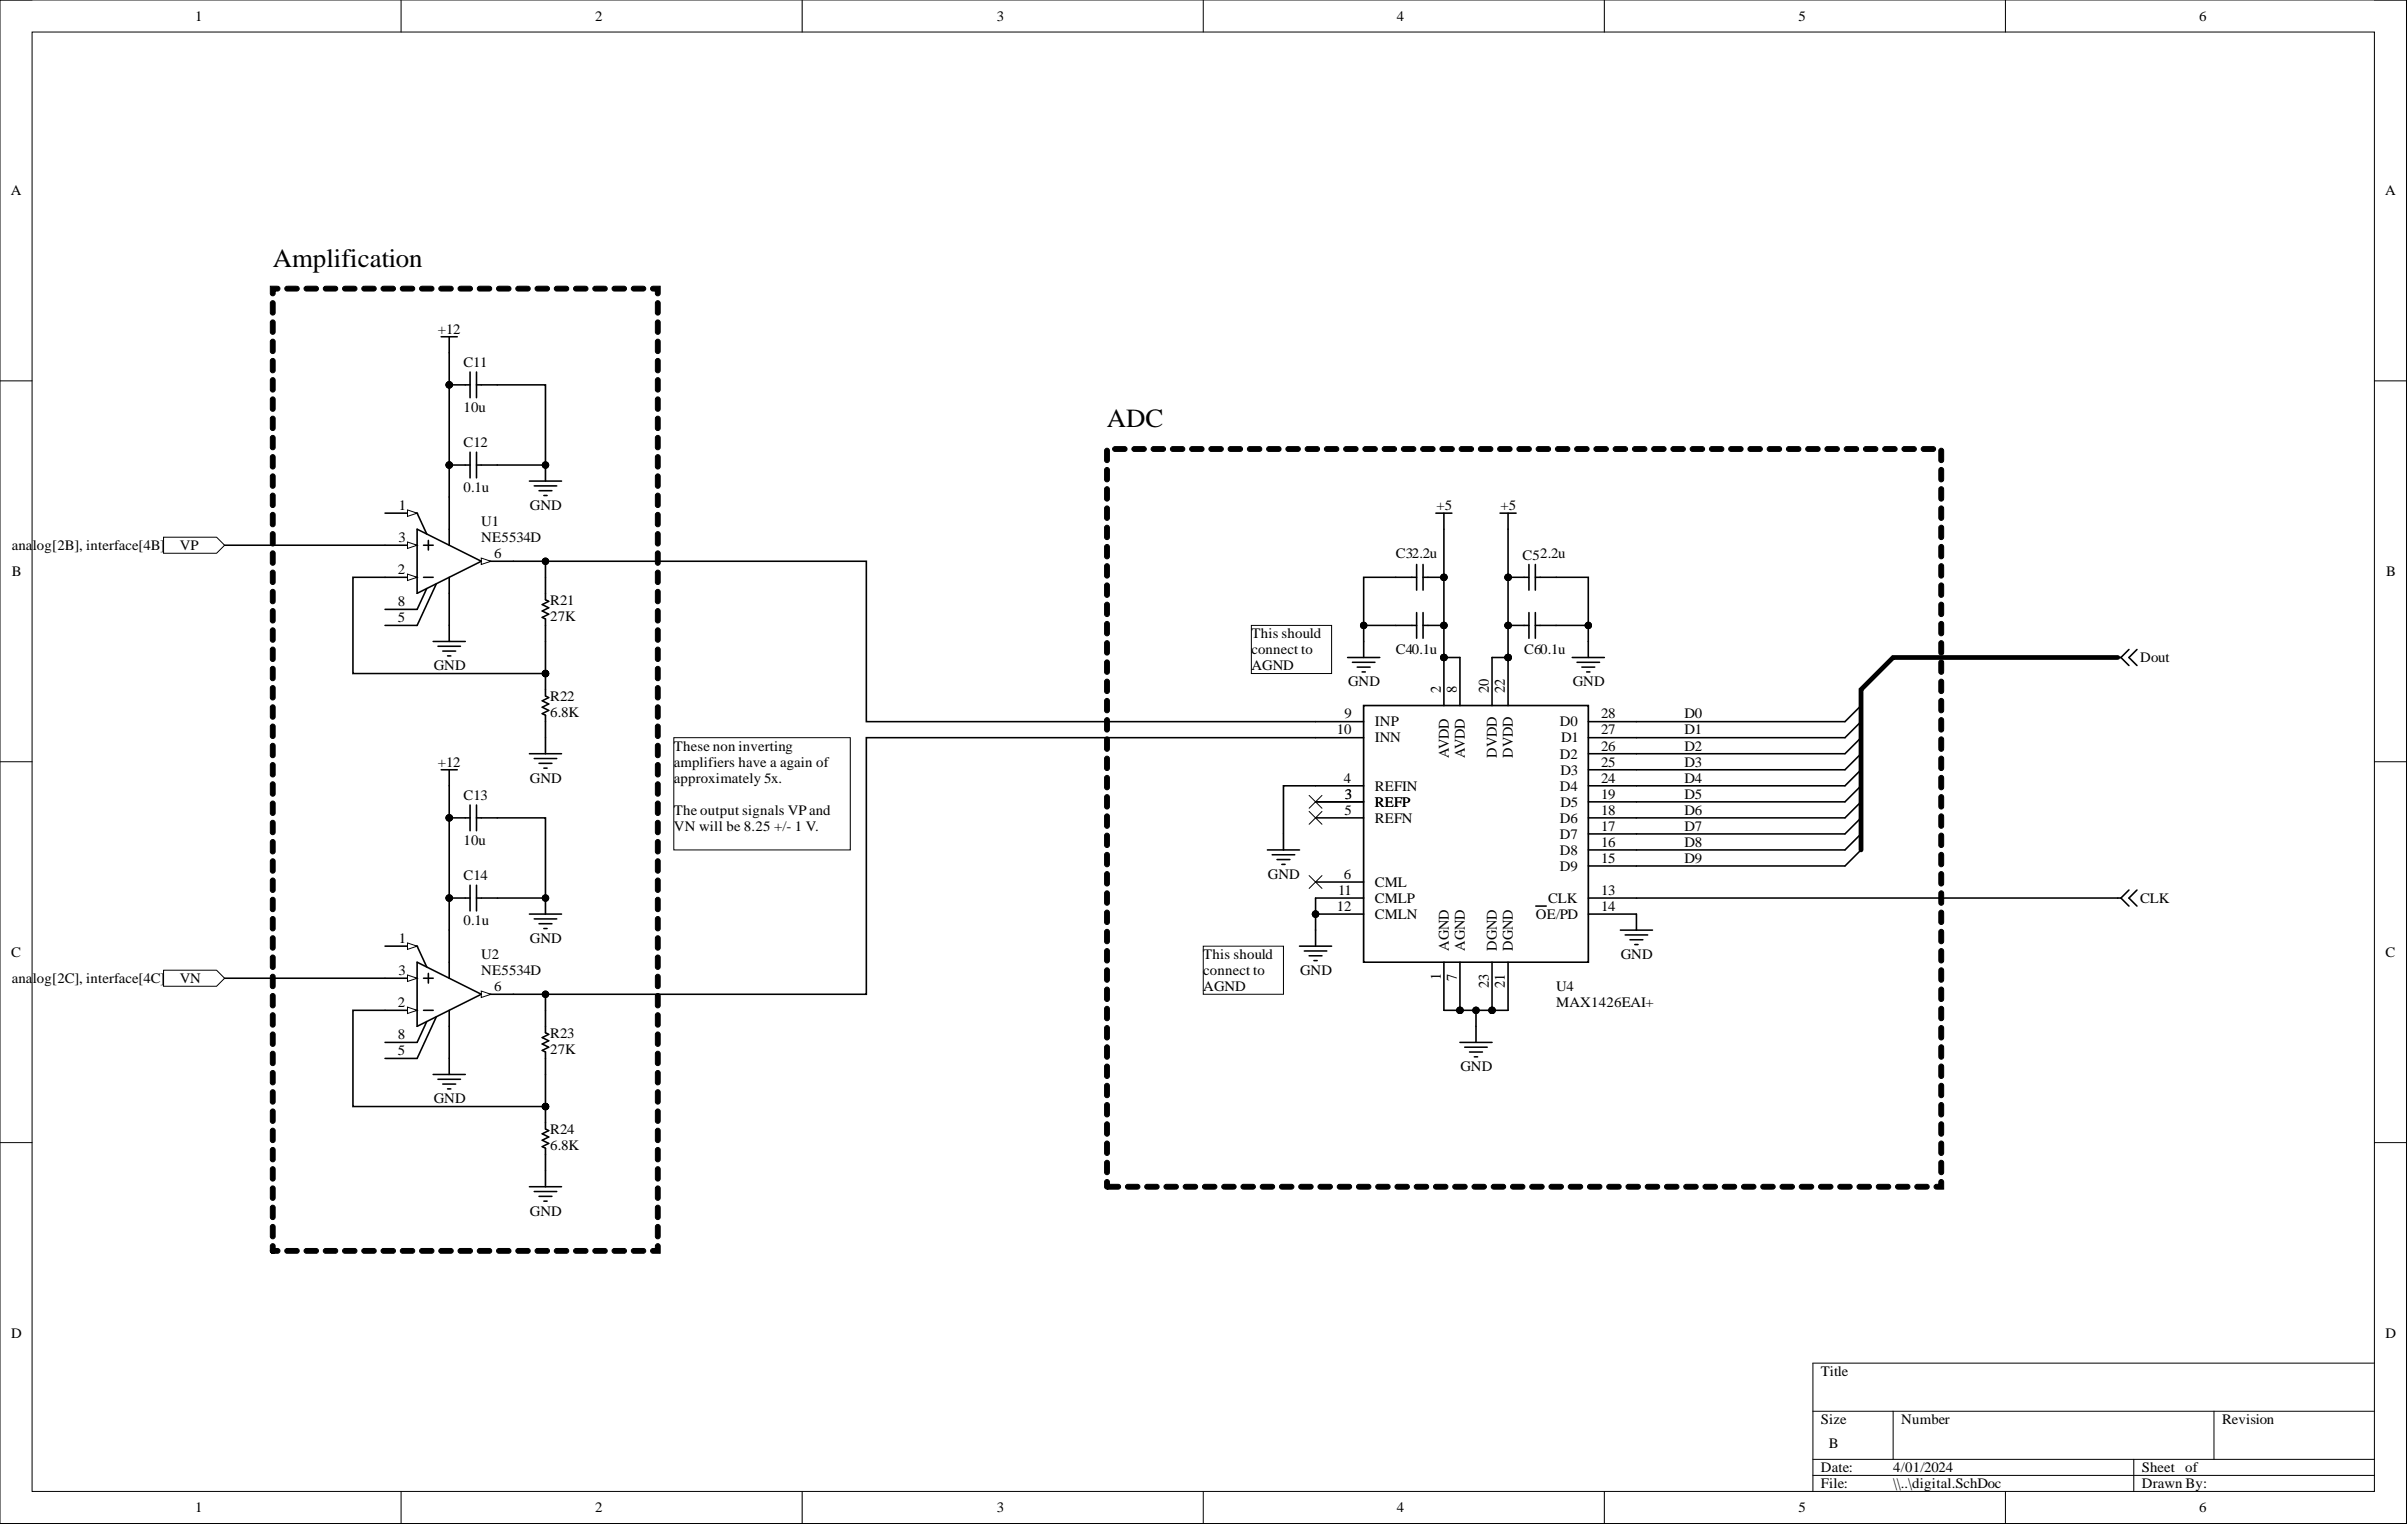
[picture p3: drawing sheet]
<svg xmlns="http://www.w3.org/2000/svg" width="381mm" height="241mm" viewBox="0 0 381 241" stroke-linecap="round" stroke-linejoin="round" font-family="sans-serif">
<defs><g id="words">
<g font-size="4.1">
<text x="43.2" y="42.2">Amplification</text>
<text x="175.2" y="67.6">ADC</text>
</g>
<g font-size="2.3">
<text x="30.9" y="3.3">1</text>
<text x="94.2" y="3.3">2</text>
<text x="157.7" y="3.3">3</text>
<text x="221" y="3.3">4</text>
<text x="284.6" y="3.3">5</text>
<text x="347.9" y="3.3">6</text>
<text x="1.7" y="30.9">A</text>
<text x="377.4" y="30.9">A</text>
<text x="69.3" y="52.8">+12</text>
<text x="73.4" y="58.1">C11</text>
<text x="73.4" y="65.2">10u</text>
<text x="73.4" y="70.8">C12</text>
<text x="73.4" y="77.9">0.1u</text>
<text x="63.1" y="80.7">1</text>
<text x="76.2" y="83.2">U1</text>
<text x="83.9" y="80.7">GND</text>
<text x="227.3" y="80.7">+5</text>
<text x="237.4" y="80.7">+5</text>
<text x="1.9" y="87">analog[2B], interface[4B]</text>
<text x="28.4" y="87">VP</text>
<text x="63" y="85.8">3</text>
<text x="76.2" y="85.8">NE5534D</text>
<text x="78.2" y="88.3">6</text>
<text x="220.8" y="88.3">C32.2u</text>
<text x="240.9" y="88.6">C52.2u</text>
<text x="1.9" y="91.2">B</text>
<text x="63" y="90.8">2</text>
<text x="63" y="95.9">8</text>
<text x="87.1" y="95.7">R21</text>
<text x="377.5" y="91.2">B</text>
<text x="63" y="98.5">5</text>
<text x="87.1" y="98.2">27K</text>
<text x="198" y="101">This should</text>
<text x="68.6" y="106.1">GND</text>
<text x="198" y="103.5">connect to</text>
<text x="198" y="106.1">AGND</text>
<text x="220.8" y="103.5">C40.1u</text>
<text x="241.1" y="103.5">C60.1u</text>
<text x="338.6" y="104.8">Dout</text>
<text x="87.1" y="113.4">6.8K</text>
<text x="87.1" y="110.9">R22</text>
<text x="212.7" y="113.7">9</text>
<text x="213.3" y="108.6">GND</text>
<text x="228" y="109.6" transform="rotate(-90 228 109.6)">2</text>
<text x="230.5" y="109.6" transform="rotate(-90 230.5 109.6)">8</text>
<text x="235.6" y="109.6" transform="rotate(-90 235.6 109.6)">20</text>
<text x="238.1" y="109.6" transform="rotate(-90 238.1 109.6)">22</text>
<text x="248.8" y="108.6">GND</text>
<text x="253.3" y="113.7">28</text>
<text x="266.5" y="113.7">D0</text>
<text x="106.6" y="118.8">These non inverting</text>
<text x="211.5" y="116.2">10</text>
<text x="217.5" y="117.5">INN</text>
<text x="217.5" y="114.9">INP</text>
<text x="229.2" y="119.9" transform="rotate(-90 229.2 119.9)">AVDD</text>
<text x="231.8" y="119.9" transform="rotate(-90 231.8 119.9)">AVDD</text>
<text x="236.8" y="119.9" transform="rotate(-90 236.8 119.9)">DVDD</text>
<text x="239.4" y="119.9" transform="rotate(-90 239.4 119.9)">DVDD</text>
<text x="246.8" y="114.9">D0</text>
<text x="247" y="117.5">D1</text>
<text x="253.3" y="118.8">26</text>
<text x="253.3" y="116.2">27</text>
<text x="266.5" y="116.2">D1</text>
<text x="266.5" y="118.8">D2</text>
<text x="69.3" y="121.3">+12</text>
<text x="83.9" y="123.8">GND</text>
<text x="106.6" y="121.3">amplifiers have a again of</text>
<text x="106.6" y="123.8">approximately 5x.</text>
<text x="212.6" y="123.8">4</text>
<text x="217.5" y="125.1">REFIN</text>
<text x="246.8" y="125.1">D4</text>
<text x="246.8" y="120">D2</text>
<text x="246.9" y="122.6">D3</text>
<text x="253.3" y="123.8">24</text>
<text x="253.3" y="121.3">25</text>
<text x="266.5" y="121.3">D3</text>
<text x="266.5" y="123.8">D4</text>
<text x="73.4" y="126.6">C13</text>
<text x="106.6" y="128.9">The output signals VPand</text>
<text x="106.6" y="131.4">VN will be 8.25 +/- 1 V.</text>
<text x="212.7" y="128.9">5</text>
<text x="212.8" y="126.4">3</text>
<text x="217.5" y="127.6">REFP</text>
<text x="217.5" y="130.2">REFN</text>
<text x="246.8" y="130.2">D6</text>
<text x="246.9" y="127.6">D5</text>
<text x="253.3" y="131.4">17</text>
<text x="253.3" y="128.9">18</text>
<text x="253.3" y="126.4">19</text>
<text x="266.5" y="126.4">D5</text>
<text x="266.5" y="128.9">D6</text>
<text x="266.5" y="131.4">D7</text>
<text x="73.4" y="133.7">10u</text>
<text x="246.8" y="137.8">D9</text>
<text x="246.8" y="135.2">D8</text>
<text x="246.8" y="132.7">D7</text>
<text x="253.3" y="136.5">15</text>
<text x="253.3" y="134">16</text>
<text x="266.5" y="134">D8</text>
<text x="266.5" y="136.5">D9</text>
<text x="73.4" y="139.3">C14</text>
<text x="200.6" y="139.1">GND</text>
<text x="211.7" y="141.6">11</text>
<text x="212.6" y="139.1">6</text>
<text x="217.5" y="140.3">CML</text>
<text x="217.5" y="142.9">CMLP</text>
<text x="245" y="142.9">CLK</text>
<text x="253.3" y="141.6">13</text>
<text x="338.6" y="142.9">CLK</text>
<text x="63.1" y="149.2">1</text>
<text x="73.4" y="146.4">0.1u</text>
<text x="83.9" y="149.2">GND</text>
<text x="211.5" y="144.1">12</text>
<text x="217.5" y="145.4">CMLN</text>
<text x="243" y="145.4">OE/PD</text>
<text x="253.3" y="144.1">14</text>
<text x="1.8" y="151.4">C</text>
<text x="1.9" y="155.5">analog[2C], interface[4C]</text>
<text x="28.4" y="155.5">VN</text>
<text x="63" y="154.3">3</text>
<text x="76.2" y="151.7">U2</text>
<text x="76.2" y="154.3">NE5534D</text>
<text x="190.4" y="151.7">This should</text>
<text x="190.4" y="154.3">connect to</text>
<text x="205.7" y="154.3">GND</text>
<text x="228" y="155.1" transform="rotate(-90 228 155.1)">1</text>
<text x="229.2" y="150.5" transform="rotate(-90 229.2 150.5)">AGND</text>
<text x="230.5" y="155.3" transform="rotate(-90 230.5 155.3)">7</text>
<text x="231.8" y="150.5" transform="rotate(-90 231.8 150.5)">AGND</text>
<text x="236.8" y="150.5" transform="rotate(-90 236.8 150.5)">DGND</text>
<text x="239.4" y="150.5" transform="rotate(-90 239.4 150.5)">DGND</text>
<text x="256.5" y="151.7">GND</text>
<text x="377.5" y="151.4">C</text>
<text x="63" y="159.4">2</text>
<text x="78.2" y="156.8">6</text>
<text x="190.4" y="156.8">AGND</text>
<text x="235.6" y="156.4" transform="rotate(-90 235.6 156.4)">23</text>
<text x="238.1" y="156.3" transform="rotate(-90 238.1 156.3)">21</text>
<text x="246.2" y="156.8">U4</text>
<text x="246.2" y="159.4">MAX1426EAI+</text>
<text x="63" y="167">5</text>
<text x="63" y="164.4">8</text>
<text x="87.1" y="166.7">27K</text>
<text x="87.1" y="164.2">R23</text>
<text x="231.1" y="169.5">GND</text>
<text x="68.6" y="174.6">GND</text>
<text x="87.1" y="179.4">R24</text>
<text x="87.1" y="181.9">6.8K</text>
<text x="83.9" y="192.3">GND</text>
<text x="1.8" y="211.7">D</text>
<text x="377.5" y="211.7">D</text>
<text x="288.1" y="217.7">Title</text>
<text x="288.1" y="225.3">Size</text>
<text x="300.8" y="225.3">Number</text>
<text x="351.6" y="225.3">Revision</text>
<text x="288.1" y="232.9">Date:</text>
<text x="289.4" y="229.1">B</text>
<text x="299.5" y="232.9">4/01/2024</text>
<text x="338.9" y="232.9">Sheet of</text>
<text x="30.9" y="239.3">1</text>
<text x="94.2" y="239.3">2</text>
<text x="157.7" y="239.3">3</text>
<text x="221" y="239.3">4</text>
<text x="284.6" y="239.3">5</text>
<text x="288.1" y="235.5">File:</text>
<text x="299.5" y="235.5">\\..\digital.SchDoc</text>
<text x="338.9" y="235.5">Drawn By:</text>
<text x="347.9" y="239.3">6</text>
</g>
</g></defs>
<g fill="none" stroke="#000" stroke-width=".16">
<path d="M0 0h380.8v241.1h-380.8zM0 0h5.1M63.5 0v5.1M126.9 0v5.1M190.4 0v5.1M253.8 0v5.1M317.3 0v5.1M375.7 0h5.1v5.1M5.1 5.1h370.6v230.9h-370.6zM0 60.3h5.1M375.7 60.3h5.1M0 120.5h5.1"/>
<path d="M375.7 120.5h5.1M0 180.8h5.1M375.7 180.8h5.1M375.7 215.7h-88.9v20.3M63.5 236v5.1M126.9 236v5.1M190.4 236v5.1M253.8 236v5.1M286.8 223.3h88.9M286.8 230.9h88.9M286.8 233.5h88.9M299.5 223.3v7.6"/>
<path d="M317.3 236v5.1M337.6 230.9v5.1M350.3 223.3v7.6M380.8 236v5.1"/>
<circle cx="228.5" cy="104" r=".51"/>
<circle cx="238.6" cy="104" r=".51"/>
<circle cx="208.2" cy="144.6" r=".51"/>
<circle cx="231" cy="159.9" r=".51"/>
<circle cx="236.1" cy="159.9" r=".51"/>
</g>
<g fill="#000">
<circle cx="228.5" cy="104" r=".51"/>
<circle cx="238.6" cy="104" r=".51"/>
<circle cx="208.2" cy="144.6" r=".51"/>
<circle cx="231" cy="159.9" r=".51"/>
<circle cx="236.1" cy="159.9" r=".51"/>
</g>
<path d="M215.8 111.6h35.5v40.6h-35.5z" fill-rule="evenodd" fill="#fff"/>
<path d="M215.8 111.6h35.5v40.6h-35.5z" fill="none" stroke="#000" stroke-width=".25"/>
<path d="M215.8 111.6h35.5v40.6h-35.5z" fill-rule="evenodd" fill="#fff"/>
<g fill="none" stroke="#000" stroke-width=".25">
<path d="M220.8 91.3h3.3M220.8 99h3.3M224.1 89.3v4.1M224.1 96.9v4.1M225.2 91.3h3.3M225.2 89.3v4.1M225.2 96.9v4.1M225.2 99h3.3M227.2 81.2h2.5M228.5 81.2v2.5M237.3 81.2h2.6M238.6 81.2v2.5"/>
<path d="M208.2 116.7h7.6M208.2 114.2h7.6M213.2 104h5.1M214 104.8h3.5M214.8 105.6h2M215.5 106.3h.5M215.8 111.6h35.5v40.6h-35.5zM215.8 101.5v2.5M228.5 104v7.6M231 104v7.6M236.1 104v7.6M238.6 104v7.6"/>
<path d="M251.3 116.7h7.6M251.3 119.3h7.6M251.3 114.2h7.6M294.5 111.6l-2.6 2.6M294.5 114.2l-2.6 2.5M294.5 116.7l-2.6 2.6M294.5 119.3l-2.6 2.5M335.1 104h.5M335.6 104l1.2 1.3M336.8 102.8l-1.2 1.2M338.1 102.8l-1.3 1.2 1.3 1.3M200.5 134.5h5.1"/>
<path d="M201.3 135.2h3.6M202.1 136h2M202.8 136.8h.5M203.1 131.9v2.6M208.2 126.9h7.6M208.2 139.6h7.6M208.2 129.4h7.6M208.2 124.3h7.6M251.3 126.9h7.6M251.3 137h7.6M251.3 134.5h7.6M251.3 131.9h7.6"/>
<path d="M251.3 129.4h7.6M251.3 124.3h7.6M251.3 121.8h7.6M294.5 121.8l-2.6 2.5M294.5 124.3l-2.6 2.6M294.5 126.9l-2.6 2.5M294.5 129.4l-2.6 2.5M294.5 131.9l-2.6 2.6M294.5 134.5l-2.6 2.5M205.6 149.7h5.1M206.4 150.5h3.5M207.1 151.2h2.1"/>
<path d="M207.9 152h.5M208.2 144.6h7.6M208.2 142.1h7.6M208.2 147.2v2.5M228.5 152.2v7.7M231 152.2v7.7M236.1 152.2v7.7M238.6 152.2v7.7M243 143.4h1.7M251.3 144.6h7.6M251.3 142.1h7.6M335.1 142.1h.5"/>
<path d="M335.6 142.1l1.2 1.3M336.8 140.8l-1.2 1.3M338.1 140.8l-1.3 1.3 1.3 1.3M231 164.9h5.1M231.8 165.7h3.5M232.5 166.5h2M233.3 167.2h.5M233.5 162.4v2.5"/>
</g>
<g fill="#000">
<circle cx="228.5" cy="99" r=".51"/>
<circle cx="228.5" cy="91.3" r=".51"/>
<circle cx="228.5" cy="104" r=".51"/>
<circle cx="238.6" cy="104" r=".51"/>
<circle cx="208.2" cy="144.6" r=".51"/>
<circle cx="231" cy="159.9" r=".51"/>
<circle cx="236.1" cy="159.9" r=".51"/>
</g>
<g fill="none" stroke="#000" stroke-width=".16">
<path d="M207.1 125.9l2.1 2M207.1 128.4l2.1 2M207.1 138.5l2.1 2.1M209.2 125.9l-2.1 2M209.2 128.4l-2.1 2M209.2 138.5l-2.1 2.1"/>
<circle cx="228.5" cy="99" r=".51"/>
<circle cx="228.5" cy="91.3" r=".51"/>
<circle cx="228.5" cy="104" r=".51"/>
<circle cx="238.6" cy="104" r=".51"/>
<circle cx="208.2" cy="144.6" r=".51"/>
<circle cx="231" cy="159.9" r=".51"/>
<circle cx="236.1" cy="159.9" r=".51"/>
</g>
<path d="M174.8 186.8a.38 .38 0 0 1 .5-.2 .38 .38 0 0 1 .2 .4v.8a.38 .38 0 0 1-.3 .4 .38 .38 0 0 1-.4-.4zM174.8 183.8a.38 .38 0 0 1 .5-.2 .38 .38 0 0 1 .2 .4v1.5a.38 .38 0 0 1-.3 .4 .38 .38 0 0 1-.4-.4zM174.8 180.7a.38 .38 0 0 1 .5-.1 .38 .38 0 0 1 .2 .3v1.5a.38 .38 0 0 1-.3 .4 .38 .38 0 0 1-.4-.4zM174.8 177.7a.38 .38 0 0 1 .5-.2 .38 .38 0 0 1 .2 .4v1.5a.38 .38 0 0 1-.3 .4 .38 .38 0 0 1-.4-.4zM174.8 174.6a.38 .38 0 0 1 .5-.1 .38 .38 0 0 1 .2 .3v1.6a.38 .38 0 0 1-.3 .3 .38 .38 0 0 1-.4-.3zM174.8 171.6a.38 .38 0 0 1 .5-.2 .38 .38 0 0 1 .2 .4v1.5a.38 .38 0 0 1-.3 .4 .38 .38 0 0 1-.4-.4zM174.8 168.6a.38 .38 0 0 1 .5-.2 .38 .38 0 0 1 .2 .3v1.6a.38 .38 0 0 1-.3 .3 .38 .38 0 0 1-.4-.3zM174.8 165.5a.38 .38 0 0 1 .5-.2 .38 .38 0 0 1 .2 .4v1.5a.38 .38 0 0 1-.3 .4 .38 .38 0 0 1-.4-.4zM174.8 162.5a.38 .38 0 0 1 .5-.2 .38 .38 0 0 1 .2 .4v1.5a.38 .38 0 0 1-.3 .4 .38 .38 0 0 1-.4-.4zM174.8 159.4a.38 .38 0 0 1 .5-.2 .38 .38 0 0 1 .2 .4v1.5a.38 .38 0 0 1-.3 .4 .38 .38 0 0 1-.4-.4zM174.8 156.4a.38 .38 0 0 1 .5-.2 .38 .38 0 0 1 .2 .4v1.5a.38 .38 0 0 1-.3 .4 .38 .38 0 0 1-.4-.4zM174.8 153.3a.38 .38 0 0 1 .5-.2 .38 .38 0 0 1 .2 .4v1.5a.38 .38 0 0 1-.3 .4 .38 .38 0 0 1-.4-.4zM174.8 150.3a.38 .38 0 0 1 .5-.2 .38 .38 0 0 1 .2 .4v1.5a.38 .38 0 0 1-.3 .4 .38 .38 0 0 1-.4-.4zM174.8 147.2a.38 .38 0 0 1 .5-.1 .38 .38 0 0 1 .2 .3v1.6a.38 .38 0 0 1-.3 .3 .38 .38 0 0 1-.4-.3zM174.8 144.2a.38 .38 0 0 1 .5-.2 .38 .38 0 0 1 .2 .4v1.5a.38 .38 0 0 1-.3 .4 .38 .38 0 0 1-.4-.4zM174.8 141.1a.38 .38 0 0 1 .5-.1 .38 .38 0 0 1 .2 .3v1.6a.38 .38 0 0 1-.3 .3 .38 .38 0 0 1-.4-.3zM174.8 138.1a.38 .38 0 0 1 .5-.2 .38 .38 0 0 1 .2 .4v1.5a.38 .38 0 0 1-.3 .4 .38 .38 0 0 1-.4-.4zM174.8 135.1a.38 .38 0 0 1 .5-.2 .38 .38 0 0 1 .2 .3v1.6a.38 .38 0 0 1-.3 .4 .38 .38 0 0 1-.4-.4zM174.8 132a.38 .38 0 0 1 .5-.2 .38 .38 0 0 1 .2 .4v1.5a.38 .38 0 0 1-.3 .4 .38 .38 0 0 1-.4-.4zM174.8 129a.38 .38 0 0 1 .5-.2 .38 .38 0 0 1 .2 .4v1.5a.38 .38 0 0 1-.3 .4 .38 .38 0 0 1-.4-.4zM174.8 125.9a.38 .38 0 0 1 .5-.2 .38 .38 0 0 1 .2 .4v1.5a.38 .38 0 0 1-.3 .4 .38 .38 0 0 1-.4-.4zM174.8 122.9a.38 .38 0 0 1 .5-.2 .38 .38 0 0 1 .2 .4v1.5a.38 .38 0 0 1-.3 .4 .38 .38 0 0 1-.4-.4zM174.8 119.8a.38 .38 0 0 1 .5-.1 .38 .38 0 0 1 .2 .3v1.5a.38 .38 0 0 1-.3 .4 .38 .38 0 0 1-.4-.4zM174.8 116.8a.38 .38 0 0 1 .5-.2 .38 .38 0 0 1 .2 .4v1.5a.38 .38 0 0 1-.3 .4 .38 .38 0 0 1-.4-.4zM174.8 113.7a.38 .38 0 0 1 .5-.1 .38 .38 0 0 1 .2 .3v1.6a.38 .38 0 0 1-.3 .3 .38 .38 0 0 1-.4-.3zM174.8 110.7a.38 .38 0 0 1 .5-.2 .38 .38 0 0 1 .2 .4v1.5a.38 .38 0 0 1-.3 .4 .38 .38 0 0 1-.4-.4zM174.8 107.7a.38 .38 0 0 1 .5-.2 .38 .38 0 0 1 .2 .3v1.6a.38 .38 0 0 1-.3 .3 .38 .38 0 0 1-.4-.3zM174.8 104.6a.38 .38 0 0 1 .5-.2 .38 .38 0 0 1 .2 .4v1.5a.38 .38 0 0 1-.3 .4 .38 .38 0 0 1-.4-.4zM174.8 101.6a.38 .38 0 0 1 .5-.2 .38 .38 0 0 1 .2 .4v1.5a.38 .38 0 0 1-.3 .4 .38 .38 0 0 1-.4-.4zM174.8 98.5a.38 .38 0 0 1 .5-.2 .38 .38 0 0 1 .2 .4v1.5a.38 .38 0 0 1-.3 .4 .38 .38 0 0 1-.4-.4zM174.8 95.5a.38 .38 0 0 1 .5-.2 .38 .38 0 0 1 .2 .4v1.5a.38 .38 0 0 1-.3 .4 .38 .38 0 0 1-.4-.4zM174.8 92.4a.38 .38 0 0 1 .5-.2 .38 .38 0 0 1 .2 .4v1.5a.38 .38 0 0 1-.3 .4 .38 .38 0 0 1-.4-.4zM174.8 89.4a.38 .38 0 0 1 .5-.2 .38 .38 0 0 1 .2 .4v1.5a.38 .38 0 0 1-.3 .4 .38 .38 0 0 1-.4-.4zM174.8 86.3a.38 .38 0 0 1 .5-.1 .38 .38 0 0 1 .2 .3v1.5a.38 .38 0 0 1-.3 .4 .38 .38 0 0 1-.4-.4zM174.8 83.3a.38 .38 0 0 1 .5-.2 .38 .38 0 0 1 .2 .4v1.5a.38 .38 0 0 1-.3 .4 .38 .38 0 0 1-.4-.4zM174.8 80.2a.38 .38 0 0 1 .5-.1 .38 .38 0 0 1 .2 .3v1.6a.38 .38 0 0 1-.3 .3 .38 .38 0 0 1-.4-.3zM174.8 77.2a.38 .38 0 0 1 .5-.2 .38 .38 0 0 1 .2 .4v1.5a.38 .38 0 0 1-.3 .4 .38 .38 0 0 1-.4-.4zM174.8 74.2a.38 .38 0 0 1 .5-.2 .38 .38 0 0 1 .2 .3v1.6a.38 .38 0 0 1-.3 .3 .38 .38 0 0 1-.4-.3zM174.8 71.1a.38 .38 0 0 1 .5-.2 .38 .38 0 0 1 .2 .4v1.5a.38 .38 0 0 1-.3 .4 .38 .38 0 0 1-.4-.4zM176.1 70.9l.3-.2h1.5a.38 .38 0 0 1 .4 .3 .38 .38 0 0 1-.4 .4h-1.5a.38 .38 0 0 1-.3-.5zM179.1 70.9l.4-.2h1.5a.38 .38 0 0 1 .4 .3 .38 .38 0 0 1-.4 .4h-1.5a.38 .38 0 0 1-.4-.5zM182.2 70.9l.3-.2h1.5a.38 .38 0 0 1 .4 .3 .38 .38 0 0 1-.4 .4h-1.5a.38 .38 0 0 1-.3-.5zM185.2 70.9l.4-.2h1.5a.38 .38 0 0 1 .4 .3 .38 .38 0 0 1-.4 .4h-1.5a.38 .38 0 0 1-.4-.5zM188.3 70.9l.3-.2h1.5a.38 .38 0 0 1 .4 .3 .38 .38 0 0 1-.4 .4h-1.5a.38 .38 0 0 1-.3-.5zM191.3 70.9l.4-.2h1.5a.38 .38 0 0 1 .4 .3 .38 .38 0 0 1-.4 .4h-1.5a.38 .38 0 0 1-.4-.5zM194.4 70.9l.3-.2h1.5a.38 .38 0 0 1 .4 .3 .38 .38 0 0 1-.4 .4h-1.5a.38 .38 0 0 1-.3-.5zM197.4 70.9l.3-.2h1.6a.38 .38 0 0 1 .3 .3 .38 .38 0 0 1-.3 .4h-1.6a.38 .38 0 0 1-.3-.5zM200.5 70.9l.3-.2h1.5a.38 .38 0 0 1 .4 .3 .38 .38 0 0 1-.4 .4h-1.5a.38 .38 0 0 1-.3-.5zM203.5 70.9l.3-.2h1.6a.38 .38 0 0 1 .3 .3 .38 .38 0 0 1-.3 .4h-1.6a.38 .38 0 0 1-.3-.5zM206.6 70.9l.3-.2h1.5a.38 .38 0 0 1 .4 .3 .38 .38 0 0 1-.4 .4h-1.5a.38 .38 0 0 1-.3-.5zM209.6 70.9l.3-.2h1.6a.38 .38 0 0 1 .3 .3 .38 .38 0 0 1-.3 .4h-1.6a.38 .38 0 0 1-.3-.5zM212.6 70.9l.4-.2h1.5a.38 .38 0 0 1 .4 .3 .38 .38 0 0 1-.4 .4h-1.5a.38 .38 0 0 1-.4-.5zM215.7 70.9l.3-.2h1.5a.38 .38 0 0 1 .4 .3 .38 .38 0 0 1-.4 .4h-1.5a.38 .38 0 0 1-.3-.5zM218.7 70.9l.4-.2h1.5a.38 .38 0 0 1 .4 .3 .38 .38 0 0 1-.4 .4h-1.5a.38 .38 0 0 1-.4-.5zM221.8 70.9l.3-.2h1.5a.38 .38 0 0 1 .4 .3 .38 .38 0 0 1-.4 .4h-1.5a.38 .38 0 0 1-.3-.5zM224.8 70.9l.4-.2h1.5a.38 .38 0 0 1 .4 .3 .38 .38 0 0 1-.4 .4h-1.5a.38 .38 0 0 1-.4-.5zM227.9 70.9l.3-.2h1.5a.38 .38 0 0 1 .4 .3 .38 .38 0 0 1-.4 .4h-1.5a.38 .38 0 0 1-.3-.5zM230.9 70.9l.3-.2h1.6a.38 .38 0 0 1 .4 .3 .38 .38 0 0 1-.4 .4h-1.6a.38 .38 0 0 1-.3-.5zM234 70.9l.3-.2h1.5a.38 .38 0 0 1 .4 .3 .38 .38 0 0 1-.4 .4h-1.5a.38 .38 0 0 1-.3-.5zM237 70.9l.3-.2h1.6a.38 .38 0 0 1 .3 .3 .38 .38 0 0 1-.3 .4h-1.6a.38 .38 0 0 1-.3-.5zM240.1 70.9l.3-.2h1.5a.38 .38 0 0 1 .4 .3 .38 .38 0 0 1-.4 .4h-1.5a.38 .38 0 0 1-.3-.5zM243.1 70.9l.3-.2h1.6a.38 .38 0 0 1 .3 .3 .38 .38 0 0 1-.3 .4h-1.6a.38 .38 0 0 1-.3-.5zM246.2 70.9l.3-.2h1.5a.38 .38 0 0 1 .4 .3 .38 .38 0 0 1-.4 .4h-1.5a.38 .38 0 0 1-.3-.5zM249.2 70.9l.3-.2h1.5a.38 .38 0 0 1 .4 .3 .38 .38 0 0 1-.4 .4h-1.5a.38 .38 0 0 1-.3-.5zM252.2 70.9l.4-.2h1.5a.38 .38 0 0 1 .4 .3 .38 .38 0 0 1-.4 .4h-1.5a.38 .38 0 0 1-.4-.5zM255.3 70.9l.3-.2h1.5a.38 .38 0 0 1 .4 .3 .38 .38 0 0 1-.4 .4h-1.5a.38 .38 0 0 1-.3-.5zM258.3 70.9l.4-.2h1.5a.38 .38 0 0 1 .4 .3 .38 .38 0 0 1-.4 .4h-1.5a.38 .38 0 0 1-.4-.5zM261.4 70.9l.3-.2h1.5a.38 .38 0 0 1 .4 .3 .38 .38 0 0 1-.4 .4h-1.5a.38 .38 0 0 1-.3-.5zM264.4 70.9l.4-.2h1.5a.38 .38 0 0 1 .4 .3 .38 .38 0 0 1-.4 .4h-1.5a.38 .38 0 0 1-.4-.5zM267.5 70.9l.3-.2h1.5a.38 .38 0 0 1 .4 .3 .38 .38 0 0 1-.4 .4h-1.5a.38 .38 0 0 1-.3-.5zM270.5 70.9l.3-.2h1.6a.38 .38 0 0 1 .4 .3 .38 .38 0 0 1-.4 .4h-1.6a.38 .38 0 0 1-.3-.5zM273.6 70.9l.3-.2h1.5a.38 .38 0 0 1 .4 .3 .38 .38 0 0 1-.4 .4h-1.5a.38 .38 0 0 1-.3-.5zM276.6 70.9l.3-.2h1.6a.38 .38 0 0 1 .3 .3 .38 .38 0 0 1-.3 .4h-1.6a.38 .38 0 0 1-.3-.5zM279.7 70.9l.3-.2h1.5a.38 .38 0 0 1 .4 .3 .38 .38 0 0 1-.4 .4h-1.5a.38 .38 0 0 1-.3-.5zM282.7 70.9l.3-.2h1.6a.38 .38 0 0 1 .3 .3 .38 .38 0 0 1-.3 .4h-1.6a.38 .38 0 0 1-.3-.5zM285.8 70.9l.3-.2h1.5a.38 .38 0 0 1 .4 .3 .38 .38 0 0 1-.4 .4h-1.5a.38 .38 0 0 1-.3-.5zM288.8 70.9l.3-.2h1.5a.38 .38 0 0 1 .4 .3 .38 .38 0 0 1-.4 .4h-1.5a.38 .38 0 0 1-.3-.5zM291.8 70.9l.4-.2h1.5a.38 .38 0 0 1 .4 .3 .38 .38 0 0 1-.4 .4h-1.5a.38 .38 0 0 1-.4-.5zM294.9 70.9l.3-.2h1.5a.38 .38 0 0 1 .4 .3 .38 .38 0 0 1-.4 .4h-1.5a.38 .38 0 0 1-.3-.5zM297.9 70.9l.4-.2h1.5a.38 .38 0 0 1 .4 .3 .38 .38 0 0 1-.4 .4h-1.5a.38 .38 0 0 1-.4-.5zM301 70.9l.3-.2h1.5a.38 .38 0 0 1 .4 .3 .38 .38 0 0 1-.4 .4h-1.5a.38 .38 0 0 1-.3-.5zM304 70.9l.4-.2h1.5a.38 .38 0 0 1 .4 .3 .38 .38 0 0 1-.4 .4h-1.5a.38 .38 0 0 1-.4-.5zM306.8 71.1a.38 .38 0 0 1 .4-.2 .38 .38 0 0 1 .3 .4v1.5a.38 .38 0 0 1-.4 .4 .38 .38 0 0 1-.3-.4zM306.8 74.2a.38 .38 0 0 1 .4-.2 .38 .38 0 0 1 .3 .3v1.6a.38 .38 0 0 1-.4 .3 .38 .38 0 0 1-.3-.3zM306.8 77.2a.38 .38 0 0 1 .4-.2 .38 .38 0 0 1 .3 .4v1.5a.38 .38 0 0 1-.4 .4 .38 .38 0 0 1-.3-.4zM306.8 80.2a.38 .38 0 0 1 .4-.1 .38 .38 0 0 1 .3 .3v1.6a.38 .38 0 0 1-.4 .3 .38 .38 0 0 1-.3-.3zM306.8 83.3a.38 .38 0 0 1 .4-.2 .38 .38 0 0 1 .3 .4v1.5a.38 .38 0 0 1-.4 .4 .38 .38 0 0 1-.3-.4zM306.8 86.3a.38 .38 0 0 1 .4-.1 .38 .38 0 0 1 .3 .3v1.5a.38 .38 0 0 1-.4 .4 .38 .38 0 0 1-.3-.4zM306.8 89.4a.38 .38 0 0 1 .4-.2 .38 .38 0 0 1 .3 .4v1.5a.38 .38 0 0 1-.4 .4 .38 .38 0 0 1-.3-.4zM306.8 92.4a.38 .38 0 0 1 .4-.2 .38 .38 0 0 1 .3 .4v1.5a.38 .38 0 0 1-.4 .4 .38 .38 0 0 1-.3-.4zM306.8 95.5a.38 .38 0 0 1 .4-.2 .38 .38 0 0 1 .3 .4v1.5a.38 .38 0 0 1-.4 .4 .38 .38 0 0 1-.3-.4zM306.8 98.5a.38 .38 0 0 1 .4-.2 .38 .38 0 0 1 .3 .4v1.5a.38 .38 0 0 1-.4 .4 .38 .38 0 0 1-.3-.4zM306.8 101.6a.38 .38 0 0 1 .4-.2 .38 .38 0 0 1 .3 .4v1.5a.38 .38 0 0 1-.4 .4 .38 .38 0 0 1-.3-.4zM306.8 104.6a.38 .38 0 0 1 .4-.2 .38 .38 0 0 1 .3 .4v1.5a.38 .38 0 0 1-.4 .4 .38 .38 0 0 1-.3-.4zM306.8 107.7a.38 .38 0 0 1 .4-.2 .38 .38 0 0 1 .3 .3v1.6a.38 .38 0 0 1-.4 .3 .38 .38 0 0 1-.3-.3zM306.8 110.7a.38 .38 0 0 1 .4-.2 .38 .38 0 0 1 .3 .4v1.5a.38 .38 0 0 1-.4 .4 .38 .38 0 0 1-.3-.4zM306.8 113.7a.38 .38 0 0 1 .4-.1 .38 .38 0 0 1 .3 .3v1.6a.38 .38 0 0 1-.4 .3 .38 .38 0 0 1-.3-.3zM306.8 116.8a.38 .38 0 0 1 .4-.2 .38 .38 0 0 1 .3 .4v1.5a.38 .38 0 0 1-.4 .4 .38 .38 0 0 1-.3-.4zM306.8 119.8a.38 .38 0 0 1 .4-.1 .38 .38 0 0 1 .3 .3v1.5a.38 .38 0 0 1-.4 .4 .38 .38 0 0 1-.3-.4zM306.8 122.9a.38 .38 0 0 1 .4-.2 .38 .38 0 0 1 .3 .4v1.5a.38 .38 0 0 1-.4 .4 .38 .38 0 0 1-.3-.4zM306.8 125.9a.38 .38 0 0 1 .4-.2 .38 .38 0 0 1 .3 .4v1.5a.38 .38 0 0 1-.4 .4 .38 .38 0 0 1-.3-.4zM306.8 129a.38 .38 0 0 1 .4-.2 .38 .38 0 0 1 .3 .4v1.5a.38 .38 0 0 1-.4 .4 .38 .38 0 0 1-.3-.4zM306.8 132a.38 .38 0 0 1 .4-.2 .38 .38 0 0 1 .3 .4v1.5a.38 .38 0 0 1-.4 .4 .38 .38 0 0 1-.3-.4zM306.8 135.1a.38 .38 0 0 1 .4-.2 .38 .38 0 0 1 .3 .3v1.6a.38 .38 0 0 1-.4 .4 .38 .38 0 0 1-.3-.4zM306.8 138.1a.38 .38 0 0 1 .4-.2 .38 .38 0 0 1 .3 .4v1.5a.38 .38 0 0 1-.4 .4 .38 .38 0 0 1-.3-.4zM306.8 141.1a.38 .38 0 0 1 .4-.1 .38 .38 0 0 1 .3 .3v1.6a.38 .38 0 0 1-.4 .3 .38 .38 0 0 1-.3-.3zM306.8 144.2a.38 .38 0 0 1 .4-.2 .38 .38 0 0 1 .3 .4v1.5a.38 .38 0 0 1-.4 .4 .38 .38 0 0 1-.3-.4zM306.8 147.2a.38 .38 0 0 1 .4-.1 .38 .38 0 0 1 .3 .3v1.6a.38 .38 0 0 1-.4 .3 .38 .38 0 0 1-.3-.3zM306.8 150.3a.38 .38 0 0 1 .4-.2 .38 .38 0 0 1 .3 .4v1.5a.38 .38 0 0 1-.4 .4 .38 .38 0 0 1-.3-.4zM306.8 153.3a.38 .38 0 0 1 .4-.2 .38 .38 0 0 1 .3 .4v1.5a.38 .38 0 0 1-.4 .4 .38 .38 0 0 1-.3-.4zM306.8 156.4a.38 .38 0 0 1 .4-.2 .38 .38 0 0 1 .3 .4v1.5a.38 .38 0 0 1-.4 .4 .38 .38 0 0 1-.3-.4zM306.8 159.4a.38 .38 0 0 1 .4-.2 .38 .38 0 0 1 .3 .4v1.5a.38 .38 0 0 1-.4 .4 .38 .38 0 0 1-.3-.4zM306.8 162.5a.38 .38 0 0 1 .4-.2 .38 .38 0 0 1 .3 .4v1.5a.38 .38 0 0 1-.4 .4 .38 .38 0 0 1-.3-.4zM306.8 165.5a.38 .38 0 0 1 .4-.2 .38 .38 0 0 1 .3 .4v1.5a.38 .38 0 0 1-.4 .4 .38 .38 0 0 1-.3-.4zM306.8 168.6a.38 .38 0 0 1 .4-.2 .38 .38 0 0 1 .3 .3v1.6a.38 .38 0 0 1-.4 .3 .38 .38 0 0 1-.3-.3zM306.8 171.6a.38 .38 0 0 1 .4-.2 .38 .38 0 0 1 .3 .4v1.5a.38 .38 0 0 1-.4 .4 .38 .38 0 0 1-.3-.4zM306.8 174.6a.38 .38 0 0 1 .4-.1 .38 .38 0 0 1 .3 .3v1.6a.38 .38 0 0 1-.4 .3 .38 .38 0 0 1-.3-.3zM306.8 177.7a.38 .38 0 0 1 .4-.2 .38 .38 0 0 1 .3 .4v1.5a.38 .38 0 0 1-.4 .4 .38 .38 0 0 1-.3-.4zM306.8 180.7a.38 .38 0 0 1 .4-.1 .38 .38 0 0 1 .3 .3v1.5a.38 .38 0 0 1-.4 .4 .38 .38 0 0 1-.3-.4zM306.8 183.8a.38 .38 0 0 1 .4-.2 .38 .38 0 0 1 .3 .4v1.5a.38 .38 0 0 1-.4 .4 .38 .38 0 0 1-.3-.4zM306.1 187.6l.3-.2h.7l-.3 .4v-.8a.38 .38 0 0 1 .3-.4 .38 .38 0 0 1 .4 .4v1.2h-1.1a.38 .38 0 0 1-.3-.6zM303 187.6l.3-.2h1.6a.38 .38 0 0 1 .3 .4 .38 .38 0 0 1-.3 .4h-1.6a.38 .38 0 0 1-.3-.6zM300 187.6l.3-.2h1.5a.38 .38 0 0 1 .4 .4 .38 .38 0 0 1-.4 .4h-1.5a.38 .38 0 0 1-.3-.6zM296.9 187.6l.3-.2h1.6a.38 .38 0 0 1 .4 .4 .38 .38 0 0 1-.4 .4h-1.6a.38 .38 0 0 1-.3-.6zM293.9 187.6l.3-.2h1.5a.38 .38 0 0 1 .4 .4 .38 .38 0 0 1-.4 .4h-1.5a.38 .38 0 0 1-.3-.6zM290.8 187.6l.4-.2h1.5a.38 .38 0 0 1 .4 .4 .38 .38 0 0 1-.4 .4h-1.5a.38 .38 0 0 1-.4-.6zM287.8 187.6l.3-.2h1.5a.38 .38 0 0 1 .4 .4 .38 .38 0 0 1-.4 .4h-1.5a.38 .38 0 0 1-.3-.6zM284.7 187.6l.4-.2h1.5a.38 .38 0 0 1 .4 .4 .38 .38 0 0 1-.4 .4h-1.5a.38 .38 0 0 1-.4-.6zM281.7 187.6l.3-.2h1.5a.38 .38 0 0 1 .4 .4 .38 .38 0 0 1-.4 .4h-1.5a.38 .38 0 0 1-.3-.6zM278.6 187.6l.4-.2h1.5a.38 .38 0 0 1 .4 .4 .38 .38 0 0 1-.4 .4h-1.5a.38 .38 0 0 1-.4-.6zM275.6 187.6l.3-.2h1.5a.38 .38 0 0 1 .4 .4 .38 .38 0 0 1-.4 .4h-1.5a.38 .38 0 0 1-.3-.6zM272.6 187.6l.3-.2h1.5a.38 .38 0 0 1 .4 .4 .38 .38 0 0 1-.4 .4h-1.5a.38 .38 0 0 1-.3-.6zM269.5 187.6l.3-.2h1.6a.38 .38 0 0 1 .3 .4 .38 .38 0 0 1-.3 .4h-1.6a.38 .38 0 0 1-.3-.6zM266.5 187.6l.3-.2h1.5a.38 .38 0 0 1 .4 .4 .38 .38 0 0 1-.4 .4h-1.5a.38 .38 0 0 1-.3-.6zM263.4 187.6l.3-.2h1.6a.38 .38 0 0 1 .3 .4 .38 .38 0 0 1-.3 .4h-1.6a.38 .38 0 0 1-.3-.6zM260.4 187.6l.3-.2h1.5a.38 .38 0 0 1 .4 .4 .38 .38 0 0 1-.4 .4h-1.5a.38 .38 0 0 1-.3-.6zM257.3 187.6l.3-.2h1.6a.38 .38 0 0 1 .4 .4 .38 .38 0 0 1-.4 .4h-1.6a.38 .38 0 0 1-.3-.6zM254.3 187.6l.3-.2h1.5a.38 .38 0 0 1 .4 .4 .38 .38 0 0 1-.4 .4h-1.5a.38 .38 0 0 1-.3-.6zM251.2 187.6l.4-.2h1.5a.38 .38 0 0 1 .4 .4 .38 .38 0 0 1-.4 .4h-1.5a.38 .38 0 0 1-.4-.6zM248.2 187.6l.3-.2h1.5a.38 .38 0 0 1 .4 .4 .38 .38 0 0 1-.4 .4h-1.5a.38 .38 0 0 1-.3-.6zM245.1 187.6l.4-.2h1.5a.38 .38 0 0 1 .4 .4 .38 .38 0 0 1-.4 .4h-1.5a.38 .38 0 0 1-.4-.6zM242.1 187.6l.3-.2h1.5a.38 .38 0 0 1 .4 .4 .38 .38 0 0 1-.4 .4h-1.5a.38 .38 0 0 1-.3-.6zM239 187.6l.4-.2h1.5a.38 .38 0 0 1 .4 .4 .38 .38 0 0 1-.4 .4h-1.5a.38 .38 0 0 1-.4-.6zM236 187.6l.3-.2h1.5a.38 .38 0 0 1 .4 .4 .38 .38 0 0 1-.4 .4h-1.5a.38 .38 0 0 1-.3-.6zM233 187.6l.3-.2h1.5a.38 .38 0 0 1 .4 .4 .38 .38 0 0 1-.4 .4h-1.5a.38 .38 0 0 1-.3-.6zM229.9 187.6l.3-.2h1.6a.38 .38 0 0 1 .3 .4 .38 .38 0 0 1-.3 .4h-1.6a.38 .38 0 0 1-.3-.6zM226.9 187.6l.3-.2h1.5a.38 .38 0 0 1 .4 .4 .38 .38 0 0 1-.4 .4h-1.5a.38 .38 0 0 1-.3-.6zM223.8 187.6l.3-.2h1.6a.38 .38 0 0 1 .3 .4 .38 .38 0 0 1-.3 .4h-1.6a.38 .38 0 0 1-.3-.6zM220.8 187.6l.3-.2h1.5a.38 .38 0 0 1 .4 .4 .38 .38 0 0 1-.4 .4h-1.5a.38 .38 0 0 1-.3-.6zM217.7 187.6l.4-.2h1.5a.38 .38 0 0 1 .4 .4 .38 .38 0 0 1-.4 .4h-1.5a.38 .38 0 0 1-.4-.6zM214.7 187.6l.3-.2h1.5a.38 .38 0 0 1 .4 .4 .38 .38 0 0 1-.4 .4h-1.5a.38 .38 0 0 1-.3-.6zM211.6 187.6l.4-.2h1.5a.38 .38 0 0 1 .4 .4 .38 .38 0 0 1-.4 .4h-1.5a.38 .38 0 0 1-.4-.6zM208.6 187.6l.3-.2h1.5a.38 .38 0 0 1 .4 .4 .38 .38 0 0 1-.4 .4h-1.5a.38 .38 0 0 1-.3-.6zM205.5 187.6l.4-.2h1.5a.38 .38 0 0 1 .4 .4 .38 .38 0 0 1-.4 .4h-1.5a.38 .38 0 0 1-.4-.6zM202.5 187.6l.3-.2h1.5a.38 .38 0 0 1 .4 .4 .38 .38 0 0 1-.4 .4h-1.5a.38 .38 0 0 1-.3-.6zM199.4 187.6l.4-.2h1.5a.38 .38 0 0 1 .4 .4 .38 .38 0 0 1-.4 .4h-1.5a.38 .38 0 0 1-.4-.6zM196.4 187.6l.3-.2h1.6a.38 .38 0 0 1 .3 .4 .38 .38 0 0 1-.3 .4h-1.6a.38 .38 0 0 1-.3-.6zM193.4 187.6l.3-.2h1.5a.38 .38 0 0 1 .4 .4 .38 .38 0 0 1-.4 .4h-1.5a.38 .38 0 0 1-.3-.6zM190.3 187.6l.3-.2h1.6a.38 .38 0 0 1 .3 .4 .38 .38 0 0 1-.3 .4h-1.6a.38 .38 0 0 1-.3-.6zM187.3 187.6l.3-.2h1.5a.38 .38 0 0 1 .4 .4 .38 .38 0 0 1-.4 .4h-1.5a.38 .38 0 0 1-.3-.6zM184.2 187.6l.3-.2h1.6a.38 .38 0 0 1 .3 .4 .38 .38 0 0 1-.3 .4h-1.6a.38 .38 0 0 1-.3-.6zM181.2 187.6l.3-.2h1.5a.38 .38 0 0 1 .4 .4 .38 .38 0 0 1-.4 .4h-1.5a.38 .38 0 0 1-.3-.6zM178.1 187.6l.4-.2h1.5a.38 .38 0 0 1 .4 .4 .38 .38 0 0 1-.4 .4h-1.5a.38 .38 0 0 1-.4-.6zM175.1 187.6l.3-.2h1.5a.38 .38 0 0 1 .4 .4 .38 .38 0 0 1-.4 .4h-1.5a.38 .38 0 0 1-.3-.6z" fill="#000" stroke="#000" stroke-width=".16"/>
<path d="M190.4 149.7h12.7v7.6h-12.7z" fill-rule="evenodd" fill="#fff"/>
<path d="M190.4 149.7h12.7v7.6h-12.7z" fill="none" stroke="#000" stroke-width=".16"/>
<path d="M198 99h12.7v7.6h-12.7z" fill-rule="evenodd" fill="#fff"/>
<g fill="none" stroke="#000" stroke-width=".16">
<path d="M198 99h12.7v7.6h-12.7z"/>
<circle cx="238.6" cy="99" r=".51"/>
<circle cx="238.6" cy="91.3" r=".51"/>
</g>
<g fill="#000">
<circle cx="238.6" cy="99" r=".51"/>
<circle cx="238.6" cy="91.3" r=".51"/>
</g>
<g fill="none" stroke="#000" stroke-width=".25">
<path d="M60.9 81.2h5.1M238.6 91.3h3.3M238.6 99h3.3M241.9 89.3v4.1M241.9 96.9v4.1M242.9 91.3h3.3M242.9 89.3v4.1M242.9 96.9v4.1M242.9 99h3.3M248.8 104h5M249.5 104.8h3.6M250.3 105.6h2"/>
<path d="M251 106.3h.6M251.3 101.5v2.5M256.4 147.2h5.1M257.1 147.9h3.6M257.9 148.7h2M258.7 149.5h.5M258.9 144.6v2.6"/>
</g>
<path d="M42.8 197a.38 .38 0 0 1 .5-.2 .38 .38 0 0 1 .2 .4v.7a.38 .38 0 0 1-.3 .4 .38 .38 0 0 1-.4-.4zM42.8 193.9a.38 .38 0 0 1 .5-.1 .38 .38 0 0 1 .2 .3v1.5a.38 .38 0 0 1-.3 .4 .38 .38 0 0 1-.4-.4zM42.8 190.9a.38 .38 0 0 1 .5-.2 .38 .38 0 0 1 .2 .4v1.5a.38 .38 0 0 1-.3 .4 .38 .38 0 0 1-.4-.4zM42.8 187.8a.38 .38 0 0 1 .5-.1 .38 .38 0 0 1 .2 .3v1.6a.38 .38 0 0 1-.3 .3 .38 .38 0 0 1-.4-.3zM42.8 184.8a.38 .38 0 0 1 .5-.2 .38 .38 0 0 1 .2 .4v1.5a.38 .38 0 0 1-.3 .4 .38 .38 0 0 1-.4-.4zM42.8 181.8a.38 .38 0 0 1 .5-.2 .38 .38 0 0 1 .2 .3v1.6a.38 .38 0 0 1-.3 .3 .38 .38 0 0 1-.4-.3zM42.8 178.7a.38 .38 0 0 1 .5-.2 .38 .38 0 0 1 .2 .4v1.5a.38 .38 0 0 1-.3 .4 .38 .38 0 0 1-.4-.4zM42.8 175.7a.38 .38 0 0 1 .5-.2 .38 .38 0 0 1 .2 .3v1.6a.38 .38 0 0 1-.3 .4 .38 .38 0 0 1-.4-.4zM42.8 172.6a.38 .38 0 0 1 .5-.2 .38 .38 0 0 1 .2 .4v1.5a.38 .38 0 0 1-.3 .4 .38 .38 0 0 1-.4-.4zM42.8 169.6a.38 .38 0 0 1 .5-.2 .38 .38 0 0 1 .2 .4v1.5a.38 .38 0 0 1-.3 .4 .38 .38 0 0 1-.4-.4zM42.8 166.5a.38 .38 0 0 1 .5-.2 .38 .38 0 0 1 .2 .4v1.5a.38 .38 0 0 1-.3 .4 .38 .38 0 0 1-.4-.4zM42.8 163.5a.38 .38 0 0 1 .5-.2 .38 .38 0 0 1 .2 .4v1.5a.38 .38 0 0 1-.3 .4 .38 .38 0 0 1-.4-.4zM42.8 160.4a.38 .38 0 0 1 .5-.1 .38 .38 0 0 1 .2 .3v1.5a.38 .38 0 0 1-.3 .4 .38 .38 0 0 1-.4-.4zM42.8 157.4a.38 .38 0 0 1 .5-.2 .38 .38 0 0 1 .2 .4v1.5a.38 .38 0 0 1-.3 .4 .38 .38 0 0 1-.4-.4zM42.8 154.3a.38 .38 0 0 1 .5-.1 .38 .38 0 0 1 .2 .3v1.6a.38 .38 0 0 1-.3 .3 .38 .38 0 0 1-.4-.3zM42.8 151.3a.38 .38 0 0 1 .5-.2 .38 .38 0 0 1 .2 .4v1.5a.38 .38 0 0 1-.3 .4 .38 .38 0 0 1-.4-.4zM42.8 148.3a.38 .38 0 0 1 .5-.2 .38 .38 0 0 1 .2 .3v1.6a.38 .38 0 0 1-.3 .3 .38 .38 0 0 1-.4-.3zM42.8 145.2a.38 .38 0 0 1 .5-.2 .38 .38 0 0 1 .2 .4v1.5a.38 .38 0 0 1-.3 .4 .38 .38 0 0 1-.4-.4zM42.8 142.2a.38 .38 0 0 1 .5-.2 .38 .38 0 0 1 .2 .4v1.5a.38 .38 0 0 1-.3 .4 .38 .38 0 0 1-.4-.4zM42.8 139.1a.38 .38 0 0 1 .5-.2 .38 .38 0 0 1 .2 .4v1.5a.38 .38 0 0 1-.3 .4 .38 .38 0 0 1-.4-.4zM42.8 136.1a.38 .38 0 0 1 .5-.2 .38 .38 0 0 1 .2 .4v1.5a.38 .38 0 0 1-.3 .4 .38 .38 0 0 1-.4-.4zM42.8 133a.38 .38 0 0 1 .5-.2 .38 .38 0 0 1 .2 .4v1.5a.38 .38 0 0 1-.3 .4 .38 .38 0 0 1-.4-.4zM42.8 130a.38 .38 0 0 1 .5-.2 .38 .38 0 0 1 .2 .4v1.5a.38 .38 0 0 1-.3 .4 .38 .38 0 0 1-.4-.4zM42.8 126.9a.38 .38 0 0 1 .5-.1 .38 .38 0 0 1 .2 .3v1.5a.38 .38 0 0 1-.3 .4 .38 .38 0 0 1-.4-.4zM42.8 123.9a.38 .38 0 0 1 .5-.2 .38 .38 0 0 1 .2 .4v1.5a.38 .38 0 0 1-.3 .4 .38 .38 0 0 1-.4-.4zM42.8 120.8a.38 .38 0 0 1 .5-.1 .38 .38 0 0 1 .2 .3v1.6a.38 .38 0 0 1-.3 .3 .38 .38 0 0 1-.4-.3zM42.8 117.8a.38 .38 0 0 1 .5-.2 .38 .38 0 0 1 .2 .4v1.5a.38 .38 0 0 1-.3 .4 .38 .38 0 0 1-.4-.4zM42.8 114.8a.38 .38 0 0 1 .5-.2 .38 .38 0 0 1 .2 .3v1.6a.38 .38 0 0 1-.3 .3 .38 .38 0 0 1-.4-.3zM42.8 111.7a.38 .38 0 0 1 .5-.2 .38 .38 0 0 1 .2 .4v1.5a.38 .38 0 0 1-.3 .4 .38 .38 0 0 1-.4-.4zM42.8 108.7a.38 .38 0 0 1 .5-.2 .38 .38 0 0 1 .2 .4v1.5a.38 .38 0 0 1-.3 .4 .38 .38 0 0 1-.4-.4zM42.8 105.6a.38 .38 0 0 1 .5-.2 .38 .38 0 0 1 .2 .4v1.5a.38 .38 0 0 1-.3 .4 .38 .38 0 0 1-.4-.4zM42.8 102.6a.38 .38 0 0 1 .5-.2 .38 .38 0 0 1 .2 .4v1.5a.38 .38 0 0 1-.3 .4 .38 .38 0 0 1-.4-.4zM42.8 99.5a.38 .38 0 0 1 .5-.1 .38 .38 0 0 1 .2 .3v1.5a.38 .38 0 0 1-.3 .4 .38 .38 0 0 1-.4-.4zM42.8 96.5a.38 .38 0 0 1 .5-.2 .38 .38 0 0 1 .2 .4v1.5a.38 .38 0 0 1-.3 .4 .38 .38 0 0 1-.4-.4zM42.8 93.4a.38 .38 0 0 1 .5-.1 .38 .38 0 0 1 .2 .3v1.6a.38 .38 0 0 1-.3 .3 .38 .38 0 0 1-.4-.3zM42.8 90.4a.38 .38 0 0 1 .5-.2 .38 .38 0 0 1 .2 .4v1.5a.38 .38 0 0 1-.3 .4 .38 .38 0 0 1-.4-.4zM42.8 87.4a.38 .38 0 0 1 .5-.2 .38 .38 0 0 1 .2 .3v1.6a.38 .38 0 0 1-.3 .3 .38 .38 0 0 1-.4-.3zM42.8 84.3a.38 .38 0 0 1 .5-.2 .38 .38 0 0 1 .2 .4v1.5a.38 .38 0 0 1-.3 .4 .38 .38 0 0 1-.4-.4zM42.8 81.3a.38 .38 0 0 1 .5-.2 .38 .38 0 0 1 .2 .4v1.5a.38 .38 0 0 1-.3 .4 .38 .38 0 0 1-.4-.4zM42.8 78.2a.38 .38 0 0 1 .5-.2 .38 .38 0 0 1 .2 .4v1.5a.38 .38 0 0 1-.3 .4 .38 .38 0 0 1-.4-.4zM42.8 75.2a.38 .38 0 0 1 .5-.2 .38 .38 0 0 1 .2 .4v1.5a.38 .38 0 0 1-.3 .4 .38 .38 0 0 1-.4-.4zM42.8 72.1a.38 .38 0 0 1 .5-.2 .38 .38 0 0 1 .2 .4v1.5a.38 .38 0 0 1-.3 .4 .38 .38 0 0 1-.4-.4zM42.8 69.1a.38 .38 0 0 1 .5-.2 .38 .38 0 0 1 .2 .4v1.5a.38 .38 0 0 1-.3 .4 .38 .38 0 0 1-.4-.4zM42.8 66a.38 .38 0 0 1 .5-.1 .38 .38 0 0 1 .2 .3v1.5a.38 .38 0 0 1-.3 .4 .38 .38 0 0 1-.4-.4zM42.8 63a.38 .38 0 0 1 .5-.2 .38 .38 0 0 1 .2 .4v1.5a.38 .38 0 0 1-.3 .4 .38 .38 0 0 1-.4-.4zM42.8 59.9a.38 .38 0 0 1 .5-.1 .38 .38 0 0 1 .2 .3v1.6a.38 .38 0 0 1-.3 .3 .38 .38 0 0 1-.4-.3zM42.8 56.9a.38 .38 0 0 1 .5-.2 .38 .38 0 0 1 .2 .4v1.5a.38 .38 0 0 1-.3 .4 .38 .38 0 0 1-.4-.4zM42.8 53.9a.38 .38 0 0 1 .5-.2 .38 .38 0 0 1 .2 .3v1.6a.38 .38 0 0 1-.3 .3 .38 .38 0 0 1-.4-.3zM42.8 50.8a.38 .38 0 0 1 .5-.2 .38 .38 0 0 1 .2 .4v1.5a.38 .38 0 0 1-.3 .4 .38 .38 0 0 1-.4-.4zM42.8 47.8a.38 .38 0 0 1 .5-.2 .38 .38 0 0 1 .2 .4v1.5a.38 .38 0 0 1-.3 .4 .38 .38 0 0 1-.4-.4zM42.8 45.3h1.1a.38 .38 0 0 1 .4 .4 .38 .38 0 0 1-.4 .4h-.7l.3-.4v.7a.38 .38 0 0 1-.3 .4 .38 .38 0 0 1-.4-.4zM45.1 45.5l.3-.2h1.6a.38 .38 0 0 1 .3 .4 .38 .38 0 0 1-.3 .4h-1.6a.38 .38 0 0 1-.3-.6zM48.2 45.5l.3-.2h1.5a.38 .38 0 0 1 .4 .4 .38 .38 0 0 1-.4 .4h-1.5a.38 .38 0 0 1-.3-.6zM51.2 45.5l.3-.2h1.6a.38 .38 0 0 1 .3 .4 .38 .38 0 0 1-.3 .4h-1.6a.38 .38 0 0 1-.3-.6zM54.2 45.5l.4-.2h1.5a.38 .38 0 0 1 .4 .4 .38 .38 0 0 1-.4 .4h-1.5a.38 .38 0 0 1-.4-.6zM57.3 45.5l.3-.2h1.5a.38 .38 0 0 1 .4 .4 .38 .38 0 0 1-.4 .4h-1.5a.38 .38 0 0 1-.3-.6zM60.3 45.5l.4-.2h1.5a.38 .38 0 0 1 .4 .4 .38 .38 0 0 1-.4 .4h-1.5a.38 .38 0 0 1-.4-.6zM63.4 45.5l.3-.2h1.5a.38 .38 0 0 1 .4 .4 .38 .38 0 0 1-.4 .4h-1.5a.38 .38 0 0 1-.3-.6zM66.4 45.5l.4-.2h1.5a.38 .38 0 0 1 .4 .4 .38 .38 0 0 1-.4 .4h-1.5a.38 .38 0 0 1-.4-.6zM69.5 45.5l.3-.2h1.5a.38 .38 0 0 1 .4 .4 .38 .38 0 0 1-.4 .4h-1.5a.38 .38 0 0 1-.3-.6zM72.5 45.5l.4-.2h1.5a.38 .38 0 0 1 .4 .4 .38 .38 0 0 1-.4 .4h-1.5a.38 .38 0 0 1-.4-.6zM75.6 45.5l.3-.2h1.5a.38 .38 0 0 1 .4 .4 .38 .38 0 0 1-.4 .4h-1.5a.38 .38 0 0 1-.3-.6zM78.6 45.5l.3-.2h1.6a.38 .38 0 0 1 .3 .4 .38 .38 0 0 1-.3 .4h-1.6a.38 .38 0 0 1-.3-.6zM81.7 45.5l.3-.2h1.5a.38 .38 0 0 1 .4 .4 .38 .38 0 0 1-.4 .4h-1.5a.38 .38 0 0 1-.3-.6zM84.7 45.5l.3-.2h1.6a.38 .38 0 0 1 .3 .4 .38 .38 0 0 1-.3 .4h-1.6a.38 .38 0 0 1-.3-.6zM87.8 45.5l.3-.2h1.5a.38 .38 0 0 1 .4 .4 .38 .38 0 0 1-.4 .4h-1.5a.38 .38 0 0 1-.3-.6zM90.8 45.5l.3-.2h1.6a.38 .38 0 0 1 .3 .4 .38 .38 0 0 1-.3 .4h-1.6a.38 .38 0 0 1-.3-.6zM93.8 45.5l.4-.2h1.5a.38 .38 0 0 1 .4 .4 .38 .38 0 0 1-.4 .4h-1.5a.38 .38 0 0 1-.4-.6zM96.9 45.5l.3-.2h1.5a.38 .38 0 0 1 .4 .4 .38 .38 0 0 1-.4 .4h-1.5a.38 .38 0 0 1-.3-.6zM99.9 45.5l.4-.2h1.5a.38 .38 0 0 1 .4 .4 .38 .38 0 0 1-.4 .4h-1.5a.38 .38 0 0 1-.4-.6zM103 45.5l.3-.2h1.2v1.1a.38 .38 0 0 1-.4 .4 .38 .38 0 0 1-.4-.4v-.7l.4 .4h-.8a.38 .38 0 0 1-.3-.6zM103.7 47.8a.38 .38 0 0 1 .5-.2 .38 .38 0 0 1 .3 .4v1.5a.38 .38 0 0 1-.4 .4 .38 .38 0 0 1-.4-.4zM103.7 50.8a.38 .38 0 0 1 .5-.2 .38 .38 0 0 1 .3 .4v1.5a.38 .38 0 0 1-.4 .4 .38 .38 0 0 1-.4-.4zM103.7 53.9a.38 .38 0 0 1 .5-.2 .38 .38 0 0 1 .3 .3v1.6a.38 .38 0 0 1-.4 .3 .38 .38 0 0 1-.4-.3zM103.7 56.9a.38 .38 0 0 1 .5-.2 .38 .38 0 0 1 .3 .4v1.5a.38 .38 0 0 1-.4 .4 .38 .38 0 0 1-.4-.4zM103.7 59.9a.38 .38 0 0 1 .5-.1 .38 .38 0 0 1 .3 .3v1.6a.38 .38 0 0 1-.4 .3 .38 .38 0 0 1-.4-.3zM103.7 63a.38 .38 0 0 1 .5-.2 .38 .38 0 0 1 .3 .4v1.5a.38 .38 0 0 1-.4 .4 .38 .38 0 0 1-.4-.4zM103.7 66a.38 .38 0 0 1 .5-.1 .38 .38 0 0 1 .3 .3v1.5a.38 .38 0 0 1-.4 .4 .38 .38 0 0 1-.4-.4zM103.7 69.1a.38 .38 0 0 1 .5-.2 .38 .38 0 0 1 .3 .4v1.5a.38 .38 0 0 1-.4 .4 .38 .38 0 0 1-.4-.4zM103.7 72.1a.38 .38 0 0 1 .5-.2 .38 .38 0 0 1 .3 .4v1.5a.38 .38 0 0 1-.4 .4 .38 .38 0 0 1-.4-.4zM103.7 75.2a.38 .38 0 0 1 .5-.2 .38 .38 0 0 1 .3 .4v1.5a.38 .38 0 0 1-.4 .4 .38 .38 0 0 1-.4-.4zM103.7 78.2a.38 .38 0 0 1 .5-.2 .38 .38 0 0 1 .3 .4v1.5a.38 .38 0 0 1-.4 .4 .38 .38 0 0 1-.4-.4zM103.7 81.3a.38 .38 0 0 1 .5-.2 .38 .38 0 0 1 .3 .4v1.5a.38 .38 0 0 1-.4 .4 .38 .38 0 0 1-.4-.4zM103.7 84.3a.38 .38 0 0 1 .5-.2 .38 .38 0 0 1 .3 .4v1.5a.38 .38 0 0 1-.4 .4 .38 .38 0 0 1-.4-.4zM103.7 87.4a.38 .38 0 0 1 .5-.2 .38 .38 0 0 1 .3 .3v1.6a.38 .38 0 0 1-.4 .3 .38 .38 0 0 1-.4-.3zM103.7 90.4a.38 .38 0 0 1 .5-.2 .38 .38 0 0 1 .3 .4v1.5a.38 .38 0 0 1-.4 .4 .38 .38 0 0 1-.4-.4zM103.7 93.4a.38 .38 0 0 1 .5-.1 .38 .38 0 0 1 .3 .3v1.6a.38 .38 0 0 1-.4 .3 .38 .38 0 0 1-.4-.3zM103.7 96.5a.38 .38 0 0 1 .5-.2 .38 .38 0 0 1 .3 .4v1.5a.38 .38 0 0 1-.4 .4 .38 .38 0 0 1-.4-.4zM103.7 99.5a.38 .38 0 0 1 .5-.1 .38 .38 0 0 1 .3 .3v1.5a.38 .38 0 0 1-.4 .4 .38 .38 0 0 1-.4-.4zM103.7 102.6a.38 .38 0 0 1 .5-.2 .38 .38 0 0 1 .3 .4v1.5a.38 .38 0 0 1-.4 .4 .38 .38 0 0 1-.4-.4zM103.7 105.6a.38 .38 0 0 1 .5-.2 .38 .38 0 0 1 .3 .4v1.5a.38 .38 0 0 1-.4 .4 .38 .38 0 0 1-.4-.4zM103.7 108.7a.38 .38 0 0 1 .5-.2 .38 .38 0 0 1 .3 .4v1.5a.38 .38 0 0 1-.4 .4 .38 .38 0 0 1-.4-.4zM103.7 111.7a.38 .38 0 0 1 .5-.2 .38 .38 0 0 1 .3 .4v1.5a.38 .38 0 0 1-.4 .4 .38 .38 0 0 1-.4-.4zM103.7 114.8a.38 .38 0 0 1 .5-.2 .38 .38 0 0 1 .3 .3v1.6a.38 .38 0 0 1-.4 .3 .38 .38 0 0 1-.4-.3zM103.7 117.8a.38 .38 0 0 1 .5-.2 .38 .38 0 0 1 .3 .4v1.5a.38 .38 0 0 1-.4 .4 .38 .38 0 0 1-.4-.4zM103.7 120.8a.38 .38 0 0 1 .5-.1 .38 .38 0 0 1 .3 .3v1.6a.38 .38 0 0 1-.4 .3 .38 .38 0 0 1-.4-.3zM103.7 123.9a.38 .38 0 0 1 .5-.2 .38 .38 0 0 1 .3 .4v1.5a.38 .38 0 0 1-.4 .4 .38 .38 0 0 1-.4-.4zM103.7 126.9a.38 .38 0 0 1 .5-.1 .38 .38 0 0 1 .3 .3v1.5a.38 .38 0 0 1-.4 .4 .38 .38 0 0 1-.4-.4zM103.7 130a.38 .38 0 0 1 .5-.2 .38 .38 0 0 1 .3 .4v1.5a.38 .38 0 0 1-.4 .4 .38 .38 0 0 1-.4-.4zM103.7 133a.38 .38 0 0 1 .5-.2 .38 .38 0 0 1 .3 .4v1.5a.38 .38 0 0 1-.4 .4 .38 .38 0 0 1-.4-.4zM103.7 136.1a.38 .38 0 0 1 .5-.2 .38 .38 0 0 1 .3 .4v1.5a.38 .38 0 0 1-.4 .4 .38 .38 0 0 1-.4-.4zM103.7 139.1a.38 .38 0 0 1 .5-.2 .38 .38 0 0 1 .3 .4v1.5a.38 .38 0 0 1-.4 .4 .38 .38 0 0 1-.4-.4zM103.7 142.2a.38 .38 0 0 1 .5-.2 .38 .38 0 0 1 .3 .4v1.5a.38 .38 0 0 1-.4 .4 .38 .38 0 0 1-.4-.4zM103.7 145.2a.38 .38 0 0 1 .5-.2 .38 .38 0 0 1 .3 .4v1.5a.38 .38 0 0 1-.4 .4 .38 .38 0 0 1-.4-.4zM103.7 148.3a.38 .38 0 0 1 .5-.2 .38 .38 0 0 1 .3 .3v1.6a.38 .38 0 0 1-.4 .3 .38 .38 0 0 1-.4-.3zM103.7 151.3a.38 .38 0 0 1 .5-.2 .38 .38 0 0 1 .3 .4v1.5a.38 .38 0 0 1-.4 .4 .38 .38 0 0 1-.4-.4zM103.7 154.3a.38 .38 0 0 1 .5-.1 .38 .38 0 0 1 .3 .3v1.6a.38 .38 0 0 1-.4 .3 .38 .38 0 0 1-.4-.3zM103.7 157.4a.38 .38 0 0 1 .5-.2 .38 .38 0 0 1 .3 .4v1.5a.38 .38 0 0 1-.4 .4 .38 .38 0 0 1-.4-.4zM103.7 160.4a.38 .38 0 0 1 .5-.1 .38 .38 0 0 1 .3 .3v1.5a.38 .38 0 0 1-.4 .4 .38 .38 0 0 1-.4-.4zM103.7 163.5a.38 .38 0 0 1 .5-.2 .38 .38 0 0 1 .3 .4v1.5a.38 .38 0 0 1-.4 .4 .38 .38 0 0 1-.4-.4zM103.7 166.5a.38 .38 0 0 1 .5-.2 .38 .38 0 0 1 .3 .4v1.5a.38 .38 0 0 1-.4 .4 .38 .38 0 0 1-.4-.4zM103.7 169.6a.38 .38 0 0 1 .5-.2 .38 .38 0 0 1 .3 .4v1.5a.38 .38 0 0 1-.4 .4 .38 .38 0 0 1-.4-.4zM103.7 172.6a.38 .38 0 0 1 .5-.2 .38 .38 0 0 1 .3 .4v1.5a.38 .38 0 0 1-.4 .4 .38 .38 0 0 1-.4-.4zM103.7 175.7a.38 .38 0 0 1 .5-.2 .38 .38 0 0 1 .3 .3v1.6a.38 .38 0 0 1-.4 .4 .38 .38 0 0 1-.4-.4zM103.7 178.7a.38 .38 0 0 1 .5-.2 .38 .38 0 0 1 .3 .4v1.5a.38 .38 0 0 1-.4 .4 .38 .38 0 0 1-.4-.4zM103.7 181.8a.38 .38 0 0 1 .5-.2 .38 .38 0 0 1 .3 .3v1.6a.38 .38 0 0 1-.4 .3 .38 .38 0 0 1-.4-.3zM103.7 184.8a.38 .38 0 0 1 .5-.2 .38 .38 0 0 1 .3 .4v1.5a.38 .38 0 0 1-.4 .4 .38 .38 0 0 1-.4-.4zM103.7 187.8a.38 .38 0 0 1 .5-.1 .38 .38 0 0 1 .3 .3v1.6a.38 .38 0 0 1-.4 .3 .38 .38 0 0 1-.4-.3zM103.7 190.9a.38 .38 0 0 1 .5-.2 .38 .38 0 0 1 .3 .4v1.5a.38 .38 0 0 1-.4 .4 .38 .38 0 0 1-.4-.4zM103.7 193.9a.38 .38 0 0 1 .5-.1 .38 .38 0 0 1 .3 .3v1.5a.38 .38 0 0 1-.4 .4 .38 .38 0 0 1-.4-.4zM103 197.7l.3-.2h.8l-.4 .4v-.7a.38 .38 0 0 1 .4-.4 .38 .38 0 0 1 .4 .4v1.1h-1.2a.38 .38 0 0 1-.3-.6zM99.9 197.7l.4-.2h1.5a.38 .38 0 0 1 .4 .4 .38 .38 0 0 1-.4 .4h-1.5a.38 .38 0 0 1-.4-.6zM96.9 197.7l.3-.2h1.5a.38 .38 0 0 1 .4 .4 .38 .38 0 0 1-.4 .4h-1.5a.38 .38 0 0 1-.3-.6zM93.8 197.7l.4-.2h1.5a.38 .38 0 0 1 .4 .4 .38 .38 0 0 1-.4 .4h-1.5a.38 .38 0 0 1-.4-.6zM90.8 197.7l.3-.2h1.6a.38 .38 0 0 1 .3 .4 .38 .38 0 0 1-.3 .4h-1.6a.38 .38 0 0 1-.3-.6zM87.8 197.7l.3-.2h1.5a.38 .38 0 0 1 .4 .4 .38 .38 0 0 1-.4 .4h-1.5a.38 .38 0 0 1-.3-.6zM84.7 197.7l.3-.2h1.6a.38 .38 0 0 1 .3 .4 .38 .38 0 0 1-.3 .4h-1.6a.38 .38 0 0 1-.3-.6zM81.7 197.7l.3-.2h1.5a.38 .38 0 0 1 .4 .4 .38 .38 0 0 1-.4 .4h-1.5a.38 .38 0 0 1-.3-.6zM78.6 197.7l.3-.2h1.6a.38 .38 0 0 1 .3 .4 .38 .38 0 0 1-.3 .4h-1.6a.38 .38 0 0 1-.3-.6zM75.6 197.7l.3-.2h1.5a.38 .38 0 0 1 .4 .4 .38 .38 0 0 1-.4 .4h-1.5a.38 .38 0 0 1-.3-.6zM72.5 197.7l.4-.2h1.5a.38 .38 0 0 1 .4 .4 .38 .38 0 0 1-.4 .4h-1.5a.38 .38 0 0 1-.4-.6zM69.5 197.7l.3-.2h1.5a.38 .38 0 0 1 .4 .4 .38 .38 0 0 1-.4 .4h-1.5a.38 .38 0 0 1-.3-.6zM66.4 197.7l.4-.2h1.5a.38 .38 0 0 1 .4 .4 .38 .38 0 0 1-.4 .4h-1.5a.38 .38 0 0 1-.4-.6zM63.4 197.7l.3-.2h1.5a.38 .38 0 0 1 .4 .4 .38 .38 0 0 1-.4 .4h-1.5a.38 .38 0 0 1-.3-.6zM60.3 197.7l.4-.2h1.5a.38 .38 0 0 1 .4 .4 .38 .38 0 0 1-.4 .4h-1.5a.38 .38 0 0 1-.4-.6zM57.3 197.7l.3-.2h1.5a.38 .38 0 0 1 .4 .4 .38 .38 0 0 1-.4 .4h-1.5a.38 .38 0 0 1-.3-.6zM54.2 197.7l.4-.2h1.5a.38 .38 0 0 1 .4 .4 .38 .38 0 0 1-.4 .4h-1.5a.38 .38 0 0 1-.4-.6zM51.2 197.7l.3-.2h1.6a.38 .38 0 0 1 .3 .4 .38 .38 0 0 1-.3 .4h-1.6a.38 .38 0 0 1-.3-.6zM48.2 197.7l.3-.2h1.5a.38 .38 0 0 1 .4 .4 .38 .38 0 0 1-.4 .4h-1.5a.38 .38 0 0 1-.3-.6zM45.1 197.7l.3-.2h1.6a.38 .38 0 0 1 .3 .4 .38 .38 0 0 1-.3 .4h-1.6a.38 .38 0 0 1-.3-.6zM42.8 197.7l.4-.2h.7a.38 .38 0 0 1 .4 .4 .38 .38 0 0 1-.4 .4h-.7a.38 .38 0 0 1-.4-.6z" fill="#000" stroke="#000" stroke-width=".16"/>
<path d="M64.5 80.7l1.5 .5-1.5 .5z" fill="#fff"/>
<path d="M64.5 80.7l1.5 .5-1.5 .5z" fill="none" stroke="#000" stroke-width=".16"/>
<path d="M60.9 91.3h5.1" fill="none" stroke="#000" stroke-width=".25"/>
<path d="M64.5 90.8l1.5 .5-1.5 .6z" fill="#fff"/>
<path d="M64.5 90.8l1.5 .5-1.5 .6z" fill="none" stroke="#000" stroke-width=".16"/>
<path d="M60.9 86.3h5.1" fill="none" stroke="#000" stroke-width=".25"/>
<path d="M64.5 85.8l1.5 .5-1.5 .5z" fill="#fff"/>
<path d="M64.5 85.8l1.5 .5-1.5 .5z" fill="none" stroke="#000" stroke-width=".16"/>
<path d="M71.1 78.7v5M60.9 99h5.1M76.2 88.8h5" fill="none" stroke="#000" stroke-width=".25"/>
<path d="M76.2 88.3l1.5 .5-1.5 .5z" fill="#fff"/>
<g fill="none" stroke="#000" stroke-width=".16">
<path d="M76.2 88.3l1.5 .5-1.5 .5z"/>
<circle cx="86.3" cy="106.6" r=".51"/>
</g>
<g fill="none" stroke="#000" stroke-width=".25">
<path d="M66 83.7l10.2 5.1-10.2 5.1zM66 81.2l1.5 3.3M67 91.3h1.5M67 86.3h1.5M67.5 93.1l-1.5 3.3h-5.1M67.8 85.5v1.5M69 92.4l-3 6.6M71.1 83.7v2.6M71.1 91.3v7.7M86.3 91.3v3.6l.5 .3-1 .5 1 .5-1 .5 1 .5-1 .5 .5 .2v3.6M83.8 119.3h5M86.3 106.6v3.5l.5 .3-1 .5 1 .5-1 .5 1 .5-1 .5 .5 .3v6.1"/>
<path d="M84.5 120h3.6M85.3 120.8h2M86.1 121.5h.5M60.9 149.7h5.1"/>
</g>
<circle cx="86.3" cy="106.6" r=".51" fill="#000"/>
<path d="M64.5 149.2l1.5 .5-1.5 .5z" fill="#fff"/>
<path d="M64.5 149.2l1.5 .5-1.5 .5z" fill="none" stroke="#000" stroke-width=".16"/>
<path d="M60.9 159.9h5.1" fill="none" stroke="#000" stroke-width=".25"/>
<path d="M64.5 159.4l1.5 .5-1.5 .5z" fill="#fff"/>
<path d="M64.5 159.4l1.5 .5-1.5 .5z" fill="none" stroke="#000" stroke-width=".16"/>
<path d="M60.9 154.8h5.1" fill="none" stroke="#000" stroke-width=".25"/>
<path d="M64.5 154.3l1.5 .5-1.5 .5z" fill="#fff"/>
<path d="M64.5 154.3l1.5 .5-1.5 .5z" fill="none" stroke="#000" stroke-width=".16"/>
<path d="M71.1 147.2v5M76.2 157.3h5M60.9 167.5h5.1" fill="none" stroke="#000" stroke-width=".25"/>
<path d="M76.2 156.8l1.5 .5-1.5 .5z" fill="#fff"/>
<g fill="none" stroke="#000" stroke-width=".16">
<path d="M76.2 156.8l1.5 .5-1.5 .5z"/>
<circle cx="86.3" cy="175.1" r=".51"/>
</g>
<g fill="none" stroke="#000" stroke-width=".25">
<path d="M69.8 53.3h2.5M71.1 53.3v2.5M71.1 99v2.5M68.5 101.5h5.1M69.3 102.3h3.6M70.1 103h2M70.8 103.8h.5M66 152.2l10.2 5.1-10.2 5.1zM66 149.7l1.5 3.3M67 159.9h1.5M67 154.8h1.5M67.8 154v1.5"/>
<path d="M71.1 152.2v2.6M71.1 159.9v10.1M86.3 159.9v3.5l.5 .3-1 .5 1 .5-1 .5 1 .5-1 .5 .5 .3v3.5M67.5 161.6l-1.5 3.3h-5.1M68.5 170h5.1M69 160.9l-3 6.6M69.3 170.8h3.6M70.1 171.5h2M70.8 172.3h.5M86.3 175.1v3.5l.5 .3-1 .5 1 .5-1 .5 1 .5-1 .5 .5 .3v6.1M83.8 187.8h5M84.5 188.5h3.6"/>
<path d="M85.3 189.3h2M86.1 190.1h.5"/>
</g>
<circle cx="86.3" cy="175.1" r=".51" fill="#000"/>
<path d="M106.6 116.7h27.9v17.8h-27.9z" fill-rule="evenodd" fill="#fff"/>
<g fill="none" stroke="#000" stroke-width=".16">
<path d="M106.6 116.7h27.9v17.8h-27.9z"/>
<circle cx="71.1" cy="60.9" r=".51"/>
<circle cx="71.1" cy="73.6" r=".51"/>
<circle cx="86.3" cy="73.6" r=".51"/>
<circle cx="71.1" cy="129.4" r=".51"/>
<circle cx="71.1" cy="142.1" r=".51"/>
<circle cx="86.3" cy="142.1" r=".51"/>
</g>
<g fill="#000">
<circle cx="71.1" cy="60.9" r=".51"/>
<circle cx="71.1" cy="73.6" r=".51"/>
<circle cx="86.3" cy="73.6" r=".51"/>
<circle cx="71.1" cy="129.4" r=".51"/>
<circle cx="71.1" cy="142.1" r=".51"/>
<circle cx="86.3" cy="142.1" r=".51"/>
</g>
<g fill="none" stroke="#000" stroke-width=".25">
<path d="M74.4 58.9v4M75.4 58.9v4M71.1 73.6h3.3M71.1 60.9h3.3M74.4 71.6v4M75.4 73.6h3.3M75.4 71.6v4M75.4 60.9h3.3M83.8 76.1h5M84.5 76.9h3.6M85.3 77.6h2M86.1 78.4h.5"/>
<path d="M86.3 73.6v2.5M69.8 121.8h2.5M71.1 121.8v2.5M71.1 129.4h3.3M74.4 127.4v4M75.4 127.4v4M75.4 129.4h3.3M71.1 142.1h3.3M74.4 140.1v4M75.4 140.1v4M75.4 142.1h3.3M83.8 144.6h5"/>
<path d="M84.5 145.4h3.6M85.3 146.2h2M86.1 146.9h.5M86.3 142.1v2.5"/>
</g>
<path d="M25.9 85h8.4l1.2 1.3-1.2 1.2h-8.4z" fill-rule="evenodd" fill="#fff"/>
<path d="M25.9 85h8.4l1.2 1.3-1.2 1.2h-8.4z" fill="none" stroke="#000" stroke-width=".16"/>
<path d="M25.9 153.5h8.4l1.2 1.3-1.2 1.3h-8.4z" fill-rule="evenodd" fill="#fff"/>
<g fill="none" stroke="#000" stroke-width=".16">
<path d="M25.9 153.5h8.4l1.2 1.3-1.2 1.3h-8.4z"/>
<circle cx="71.1" cy="60.9" r=".51"/>
<circle cx="71.1" cy="73.6" r=".51"/>
<circle cx="86.3" cy="73.6" r=".51"/>
<circle cx="86.3" cy="88.8" r=".51"/>
<circle cx="215.8" cy="99" r=".51"/>
<circle cx="228.5" cy="99" r=".51"/>
<circle cx="228.5" cy="91.3" r=".51"/>
<circle cx="238.6" cy="99" r=".51"/>
<circle cx="238.6" cy="91.3" r=".51"/>
<circle cx="251.3" cy="99" r=".51"/>
<circle cx="86.3" cy="106.6" r=".51"/>
<circle cx="228.5" cy="104" r=".51"/>
<circle cx="238.6" cy="104" r=".51"/>
<circle cx="71.1" cy="129.4" r=".51"/>
<circle cx="71.1" cy="142.1" r=".51"/>
<circle cx="86.3" cy="157.3" r=".51"/>
<circle cx="86.3" cy="142.1" r=".51"/>
<circle cx="208.2" cy="144.6" r=".51"/>
<circle cx="231" cy="159.9" r=".51"/>
<circle cx="233.5" cy="159.9" r=".51"/>
<circle cx="236.1" cy="159.9" r=".51"/>
<circle cx="86.3" cy="175.1" r=".51"/>
</g>
<g fill="none" stroke="#000" stroke-width=".25">
<path d="M71.1 55.8v22.9M78.7 60.9h7.6v12.7h-7.6M35.5 86.3h25.4M60.9 91.3h-5.1v15.3h30.5v-5.1M81.2 88.8h55.9v25.4h71.1M86.3 88.8v2.5M215.8 99v2.5M220.8 91.3h-5v7.7h5M228.5 83.7v20.3h2.5M238.6 83.7v20.3h-2.5M246.2 91.3h5.1v7.7h-5.1M251.3 99v2.5"/>
<path d="M208.2 116.7h-71.1v40.6h-55.9M258.9 114.2h33M258.9 116.7h33M258.9 119.3h33M71.1 124.3v22.9M78.7 129.4h7.6v12.7h-7.6M208.2 124.3h-5.1v7.6M258.9 121.8h33M258.9 124.3h33M258.9 126.9h33M258.9 129.4h33M258.9 131.9h33"/>
<path d="M258.9 134.5h33M258.9 137h33M35.5 154.8h25.4M60.9 159.9h-5.1v15.2h30.5v-5.1M86.3 157.3v2.6M208.2 142.1v5.1M228.5 159.9h5v2.5M233.5 159.9h5.1M258.9 142.1h76.2"/>
</g>
<g fill="#000">
<circle cx="71.1" cy="60.9" r=".51"/>
<circle cx="71.1" cy="73.6" r=".51"/>
<circle cx="86.3" cy="73.6" r=".51"/>
<circle cx="86.3" cy="88.8" r=".51"/>
<circle cx="215.8" cy="99" r=".51"/>
<circle cx="228.5" cy="99" r=".51"/>
<circle cx="228.5" cy="91.3" r=".51"/>
<circle cx="238.6" cy="99" r=".51"/>
<circle cx="238.6" cy="91.3" r=".51"/>
<circle cx="251.3" cy="99" r=".51"/>
<circle cx="86.3" cy="106.6" r=".51"/>
<circle cx="228.5" cy="104" r=".51"/>
<circle cx="238.6" cy="104" r=".51"/>
<circle cx="71.1" cy="129.4" r=".51"/>
<circle cx="71.1" cy="142.1" r=".51"/>
<circle cx="86.3" cy="157.3" r=".51"/>
<circle cx="86.3" cy="142.1" r=".51"/>
<circle cx="208.2" cy="144.6" r=".51"/>
<circle cx="231" cy="159.9" r=".51"/>
<circle cx="233.5" cy="159.9" r=".51"/>
<circle cx="236.1" cy="159.9" r=".51"/>
<circle cx="86.3" cy="175.1" r=".51"/>
</g>
<path d="M335.1 104h-35.6l-5 5.1v25.4" fill="none" stroke="#000" stroke-width=".75"/>
<use href="#words"/>
</svg>
